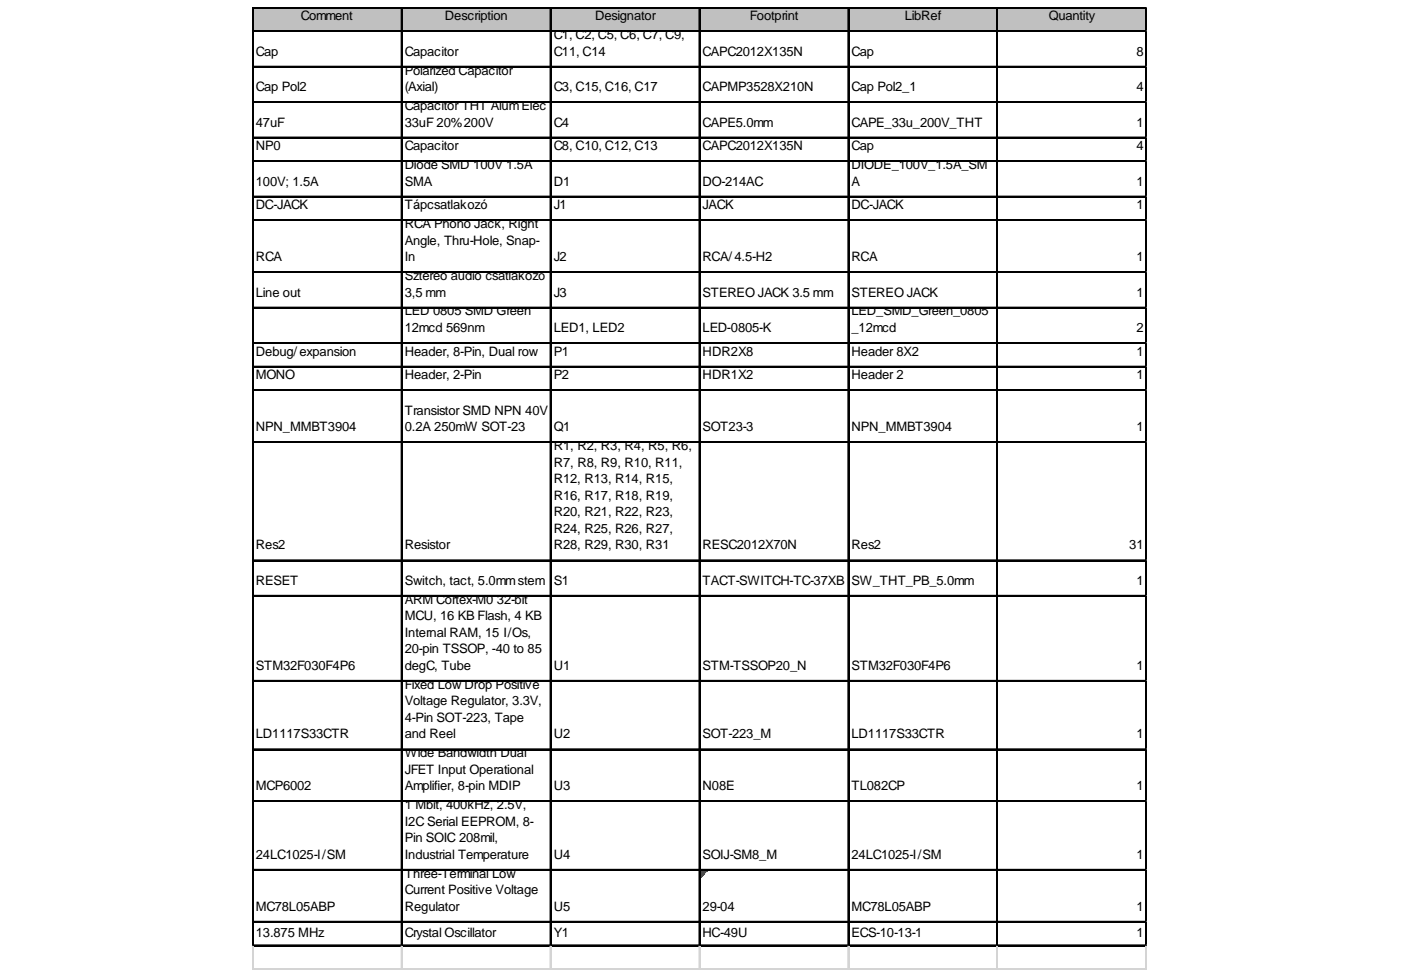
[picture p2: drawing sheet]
<svg xmlns="http://www.w3.org/2000/svg" width="289mm" height="202mm" viewBox="0 0 289 202" stroke-linecap="round" stroke-linejoin="round" font-family="sans-serif">
<defs><g id="words">
<g font-size="2.7">
<text x="62" y="4.2">Comment</text>
<text x="91.8" y="4.2">Description</text>
<text x="122.7" y="4.2">Designator</text>
<text x="154.6" y="4.2">Footprint</text>
<text x="186.6" y="4.2">LibRef</text>
<text x="216.3" y="4.2">Quantity</text>
<text x="52.8" y="11.5">Cap</text>
<text x="83.5" y="11.5">Capacitor</text>
<text x="114.2" y="8.1">C1, C2, C5, C6, C7, C9,</text>
<text x="114.2" y="11.5">C11, C14</text>
<text x="144.9" y="11.5">CAPC2012X135N</text>
<text x="175.6" y="11.5">Cap</text>
<text x="234.3" y="11.5">8</text>
<text x="83.5" y="15.4">Polarized Capacitor</text>
<text x="52.8" y="18.8">Cap Pol2</text>
<text x="83.5" y="18.8">(Axial)</text>
<text x="83.5" y="22.7">Capacitor THT AlumElec</text>
<text x="114.2" y="18.8">C3, C15, C16, C17</text>
<text x="144.9" y="18.8">CAPMP3528X210N</text>
<text x="175.6" y="18.8">Cap Pol2_1</text>
<text x="234.3" y="18.8">4</text>
<text x="52.8" y="26.1">47uF</text>
<text x="83.5" y="26.1">33uF 20%200V</text>
<text x="114.2" y="26.1">C4</text>
<text x="144.9" y="26.1">CAPE5.0mm</text>
<text x="175.6" y="26.1">CAPE_33u_200V_THT</text>
<text x="234.3" y="26.1">1</text>
<text x="52.8" y="31">NP0</text>
<text x="83.5" y="31">Capacitor</text>
<text x="83.5" y="34.9">Diode SMD 100V 1.5A</text>
<text x="114.2" y="31">C8, C10, C12, C13</text>
<text x="144.9" y="31">CAPC2012X135N</text>
<text x="175.6" y="31">Cap</text>
<text x="175.6" y="34.9">DIODE_100V_1.5A_SM</text>
<text x="234.3" y="31">4</text>
<text x="52.8" y="38.3">100V; 1.5A</text>
<text x="83.5" y="38.3">SMA</text>
<text x="114.2" y="38.3">D1</text>
<text x="144.9" y="38.3">DO-214AC</text>
<text x="175.6" y="38.3">A</text>
<text x="234.3" y="38.3">1</text>
<text x="52.8" y="43.2">DC-JACK</text>
<text x="83.5" y="43.2">Tápcsatlakozó</text>
<text x="83.5" y="47">RCA Phono Jack, Right</text>
<text x="114.2" y="43.2">J1</text>
<text x="144.9" y="43.2">JACK</text>
<text x="175.6" y="43.2">DC-JACK</text>
<text x="234.3" y="43.2">1</text>
<text x="52.8" y="53.9">RCA</text>
<text x="83.5" y="50.5">Angle, Thru-Hole, Snap-</text>
<text x="83.5" y="53.9">In</text>
<text x="114.2" y="53.9">J2</text>
<text x="144.9" y="53.9">RCA/4.5-H2</text>
<text x="175.6" y="53.9">RCA</text>
<text x="234.3" y="53.9">1</text>
<text x="83.5" y="57.8">Sztereo audio csatlakozó</text>
<text x="52.8" y="61.2">Line out</text>
<text x="83.5" y="61.2">3,5 mm</text>
<text x="83.5" y="65.1">LED 0805 SMD Green</text>
<text x="114.2" y="61.2">J3</text>
<text x="144.9" y="61.2">STEREO JACK 3.5 mm</text>
<text x="175.6" y="61.2">STEREO JACK</text>
<text x="175.6" y="65.1">LED_SMD_Green_0805</text>
<text x="234.3" y="61.2">1</text>
<text x="83.5" y="68.5">12mcd 569nm</text>
<text x="114.2" y="68.5">LED1, LED2</text>
<text x="144.9" y="68.5">LED-0805-K</text>
<text x="175.6" y="68.5">_12mcd</text>
<text x="234.3" y="68.5">2</text>
<text x="52.8" y="73.4">Debug/expansion</text>
<text x="83.5" y="73.4">Header, 8-Pin, Dual row</text>
<text x="114.2" y="73.4">P1</text>
<text x="144.9" y="73.4">HDR2X8</text>
<text x="175.6" y="73.4">Header 8X2</text>
<text x="234.3" y="73.4">1</text>
<text x="52.8" y="78.2">MONO</text>
<text x="83.5" y="78.2">Header, 2-Pin</text>
<text x="114.2" y="78.2">P2</text>
<text x="144.9" y="78.2">HDR1X2</text>
<text x="175.6" y="78.2">Header 2</text>
<text x="234.3" y="78.2">1</text>
<text x="52.8" y="89">NPN_MMBT3904</text>
<text x="83.5" y="85.5">Transistor SMD NPN 40V</text>
<text x="83.5" y="89">0.2A 250mW SOT-23</text>
<text x="114.2" y="89">Q1</text>
<text x="144.9" y="89">SOT23-3</text>
<text x="175.6" y="89">NPN_MMBT3904</text>
<text x="234.3" y="89">1</text>
<text x="114.2" y="92.8">R1, R2, R3, R4, R5, R6,</text>
<text x="114.2" y="96.3">R7, R8, R9, R10, R11,</text>
<text x="114.2" y="99.7">R12, R13, R14, R15,</text>
<text x="114.2" y="103.1">R16, R17, R18, R19,</text>
<text x="114.2" y="106.5">R20, R21, R22, R23,</text>
<text x="52.8" y="113.3">Res2</text>
<text x="83.5" y="113.3">Resistor</text>
<text x="114.2" y="109.9">R24, R25, R26, R27,</text>
<text x="114.2" y="113.3">R28, R29, R30, R31</text>
<text x="144.9" y="113.3">RESC2012X70N</text>
<text x="175.6" y="113.3">Res2</text>
<text x="232.9" y="113.3">31</text>
<text x="52.8" y="120.6">RESET</text>
<text x="83.5" y="120.6">Switch, tact, 5.0mmstem</text>
<text x="83.5" y="124.5">ARM Cortex-M0</text>
<text x="102.5" y="124.5">32-bit</text>
<text x="114.2" y="120.6">S1</text>
<text x="144.9" y="120.6">TACT-SWITCH-TC-37XB</text>
<text x="175.6" y="120.6">SW_THT_PB_5.0mm</text>
<text x="234.3" y="120.6">1</text>
<text x="83.5" y="127.9">MCU, 16 KB Flash, 4 KB</text>
<text x="83.5" y="131.3">Internal RAM, 15 I/Os,</text>
<text x="83.5" y="134.7">20-pin TSSOP, -40 to 85</text>
<text x="52.8" y="138.2">STM32F030F4P6</text>
<text x="83.5" y="138.2">degC, Tube</text>
<text x="83.5" y="142.1">Fixed Low Drop Positive</text>
<text x="114.2" y="138.2">U1</text>
<text x="144.9" y="138.2">STM-TSSOP20_N</text>
<text x="175.6" y="138.2">STM32F030F4P6</text>
<text x="234.3" y="138.2">1</text>
<text x="83.5" y="145.5">Voltage Regulator, 3.3V,</text>
<text x="83.5" y="148.9">4-Pin SOT-223, Tape</text>
<text x="52.8" y="152.3">LD1117S33CTR</text>
<text x="83.5" y="152.3">and Reel</text>
<text x="114.2" y="152.3">U2</text>
<text x="144.9" y="152.3">SOT-223_M</text>
<text x="175.6" y="152.3">LD1117S33CTR</text>
<text x="234.3" y="152.3">1</text>
<text x="83.5" y="156.2">Wide Bandwidth Dual</text>
<text x="83.5" y="159.6">JFET Input Operational</text>
<text x="52.8" y="163">MCP6002</text>
<text x="83.5" y="163">Amplifier, 8-pin MDIP</text>
<text x="83.5" y="166.9">1 Mbit, 400kHz, 2.5V,</text>
<text x="114.2" y="163">U3</text>
<text x="144.9" y="163">N08E</text>
<text x="175.6" y="163">TL082CP</text>
<text x="234.3" y="163">1</text>
<text x="83.5" y="170.3">I2C Serial EEPROM, 8-</text>
<text x="83.5" y="173.7">Pin SOIC 208mil,</text>
<text x="52.8" y="177.1">24LC1025-I/SM</text>
<text x="83.5" y="177.1">Industrial Temperature</text>
<text x="114.2" y="177.1">U4</text>
<text x="144.9" y="177.1">SOIJ-SM8_M</text>
<text x="175.6" y="177.1">24LC1025-I/SM</text>
<text x="234.3" y="177.1">1</text>
<text x="83.5" y="181">Three-Terminal Low</text>
<text x="83.5" y="184.4">Current Positive Voltage</text>
<text x="52.8" y="187.9">MC78L05ABP</text>
<text x="83.5" y="187.9">Regulator</text>
<text x="114.2" y="187.9">U5</text>
<text x="144.9" y="187.9">29-04</text>
<text x="175.6" y="187.9">MC78L05ABP</text>
<text x="234.3" y="187.9">1</text>
<text x="52.8" y="193.2">13.875 MHz</text>
<text x="83.5" y="193.2">Crystal Oscillator</text>
<text x="114.2" y="193.2">Y1</text>
<text x="144.9" y="193.2">HC-49U</text>
<text x="175.6" y="193.2">ECS-10-13-1</text>
<text x="234.3" y="193.2">1</text>
</g>
</g></defs>
<path d="M52.2 1.7h184.3v4.9h-184.3z" fill="#c0c0c0"/>
<path d="M144.4 179.6h1.5" fill="none" stroke="#008000" stroke-width=".24"/>
<path d="M144.4 179.6h1.5v.2h-1.5z" fill="#008000"/>
<path d="M144.4 179.8h1.2" fill="none" stroke="#008000" stroke-width=".24"/>
<path d="M144.4 179.8h1.2v.3h-1.2z" fill="#008000"/>
<path d="M144.4 180.1h1" fill="none" stroke="#008000" stroke-width=".24"/>
<path d="M144.4 180.1h1v.2h-1z" fill="#008000"/>
<path d="M144.4 180.3h.7" fill="none" stroke="#008000" stroke-width=".24"/>
<path d="M144.4 180.3h.7v.2h-.7z" fill="#008000"/>
<path d="M144.4 180.5h.5" fill="none" stroke="#008000" stroke-width=".24"/>
<path d="M144.4 180.5h.5v.3h-.5z" fill="#008000"/>
<path d="M144.4 180.8h.3" fill="none" stroke="#008000" stroke-width=".24"/>
<path d="M144.4 180.8h.3v.2h-.3z" fill="#008000"/>
<g fill="none" stroke="#000" stroke-width=".24">
<path d="M52 1.5v193.7M52.2 1.5v193.7M52.3 1.5h184.2M52.3 1.6h184.2M52.3 6.4h184.2M52.3 6.5h184.2M52.3 13.7h184.2M52.3 13.8h184.2M82.7 1.7v193.5M82.9 1.7v193.5M113.5 1.7v193.5M113.6 1.7v193.5"/>
<path d="M144.2 1.7v193.5M144.3 1.7v193.5M174.9 1.7v193.5M175 1.7v193.5M205.6 1.7v193.5M205.7 1.7v193.5M236.3 1.7v193.5M236.4 1.7v193.5M52.3 21h184.2M52.3 21.1h184.2M52.3 28.3h184.2M52.3 28.4h184.2"/>
<path d="M52.3 33.2h184.2M52.3 33.3h184.2M52.3 40.5h184.2M52.3 40.6h184.2M52.3 45.3h184.2M52.3 45.5h184.2M52.3 56.1h184.2M52.3 56.2h184.2M52.3 63.4h184.2M52.3 63.5h184.2M52.3 70.7h184.2M52.3 70.8h184.2"/>
<path d="M52.3 75.6h184.2M52.3 75.7h184.2M52.3 80.4h184.2M52.3 80.5h184.2M52.3 91.1h184.2M52.3 91.3h184.2M52.3 115.5h184.2M52.3 115.6h184.2M52.3 122.8h184.2M52.3 122.9h184.2M52.3 140.4h184.2M52.3 140.5h184.2"/>
<path d="M52.3 154.5h184.2M52.3 154.6h184.2M52.3 165.2h184.2M52.3 165.3h184.2M52.3 179.3h184.2M52.3 179.4h184.2M52.3 190h184.2M52.3 190.2h184.2M52.3 194.9h184.2M52.3 195h184.2"/>
</g>
<g fill="none" stroke="#d4d4d4" stroke-width=".24">
<path d="M236.5 1.5h.1M52 195.2v4.9M52.2 195.2v4.9M82.7 195.2v4.9M82.9 195.2v4.9M113.5 195.2v4.9M113.6 195.2v4.9M144.2 195.2v4.9M144.3 195.2v4.9M174.9 195.2v4.9M175 195.2v4.9M205.6 195.2v4.9"/>
<path d="M205.7 195.2v4.9M236.3 195.2v4.9M236.4 195.2v4.9"/>
</g>
<path d="M236.5 1.5l.1 .2z" fill="#d4d4d4"/>
<path d="M236.5 6.4h.1" fill="none" stroke="#d4d4d4" stroke-width=".24"/>
<path d="M236.5 6.4l.1 .2z" fill="#d4d4d4"/>
<path d="M236.5 13.7h.1" fill="none" stroke="#d4d4d4" stroke-width=".24"/>
<path d="M236.5 13.7l.1 .2z" fill="#d4d4d4"/>
<path d="M236.5 21h.1" fill="none" stroke="#d4d4d4" stroke-width=".24"/>
<path d="M236.5 21l.1 .2z" fill="#d4d4d4"/>
<path d="M236.5 28.3h.1" fill="none" stroke="#d4d4d4" stroke-width=".24"/>
<path d="M236.5 28.3l.1 .2z" fill="#d4d4d4"/>
<path d="M236.5 33.2h.1" fill="none" stroke="#d4d4d4" stroke-width=".24"/>
<path d="M236.5 33.2l.1 .2z" fill="#d4d4d4"/>
<path d="M236.5 40.5h.1" fill="none" stroke="#d4d4d4" stroke-width=".24"/>
<path d="M236.5 40.5l.1 .2z" fill="#d4d4d4"/>
<path d="M236.5 45.3h.1" fill="none" stroke="#d4d4d4" stroke-width=".24"/>
<path d="M236.5 45.3l.1 .3z" fill="#d4d4d4"/>
<path d="M236.5 56.1h.1" fill="none" stroke="#d4d4d4" stroke-width=".24"/>
<path d="M236.5 56.1l.1 .2z" fill="#d4d4d4"/>
<path d="M236.5 63.4h.1" fill="none" stroke="#d4d4d4" stroke-width=".24"/>
<path d="M236.5 63.4l.1 .2z" fill="#d4d4d4"/>
<path d="M236.5 70.7h.1" fill="none" stroke="#d4d4d4" stroke-width=".24"/>
<path d="M236.5 70.7l.1 .2z" fill="#d4d4d4"/>
<path d="M236.5 75.6h.1" fill="none" stroke="#d4d4d4" stroke-width=".24"/>
<path d="M236.5 75.6l.1 .2z" fill="#d4d4d4"/>
<path d="M236.5 80.4h.1" fill="none" stroke="#d4d4d4" stroke-width=".24"/>
<path d="M236.5 80.4l.1 .3z" fill="#d4d4d4"/>
<path d="M236.5 91.1h.1" fill="none" stroke="#d4d4d4" stroke-width=".24"/>
<path d="M236.5 91.1l.1 .3z" fill="#d4d4d4"/>
<path d="M236.5 115.5h.1" fill="none" stroke="#d4d4d4" stroke-width=".24"/>
<path d="M236.5 115.5l.1 .2z" fill="#d4d4d4"/>
<path d="M236.5 122.8h.1" fill="none" stroke="#d4d4d4" stroke-width=".24"/>
<path d="M236.5 122.8l.1 .3z" fill="#d4d4d4"/>
<path d="M236.5 140.4h.1" fill="none" stroke="#d4d4d4" stroke-width=".24"/>
<path d="M236.5 140.4l.1 .2z" fill="#d4d4d4"/>
<path d="M236.5 154.5h.1" fill="none" stroke="#d4d4d4" stroke-width=".24"/>
<path d="M236.5 154.5l.1 .2z" fill="#d4d4d4"/>
<path d="M236.5 165.2h.1" fill="none" stroke="#d4d4d4" stroke-width=".24"/>
<path d="M236.5 165.2l.1 .2z" fill="#d4d4d4"/>
<path d="M236.5 179.3h.1" fill="none" stroke="#d4d4d4" stroke-width=".24"/>
<path d="M236.5 179.3l.1 .3z" fill="#d4d4d4"/>
<path d="M236.5 190h.1" fill="none" stroke="#d4d4d4" stroke-width=".24"/>
<path d="M236.5 190l.1 .3z" fill="#d4d4d4"/>
<path d="M236.5 194.9h.1" fill="none" stroke="#d4d4d4" stroke-width=".24"/>
<path d="M236.5 194.9l.1 .3z" fill="#d4d4d4"/>
<path d="M52 199.8h184.6M52 199.9h184.6" fill="none" stroke="#d4d4d4" stroke-width=".24"/>
<use href="#words"/>
</svg>
